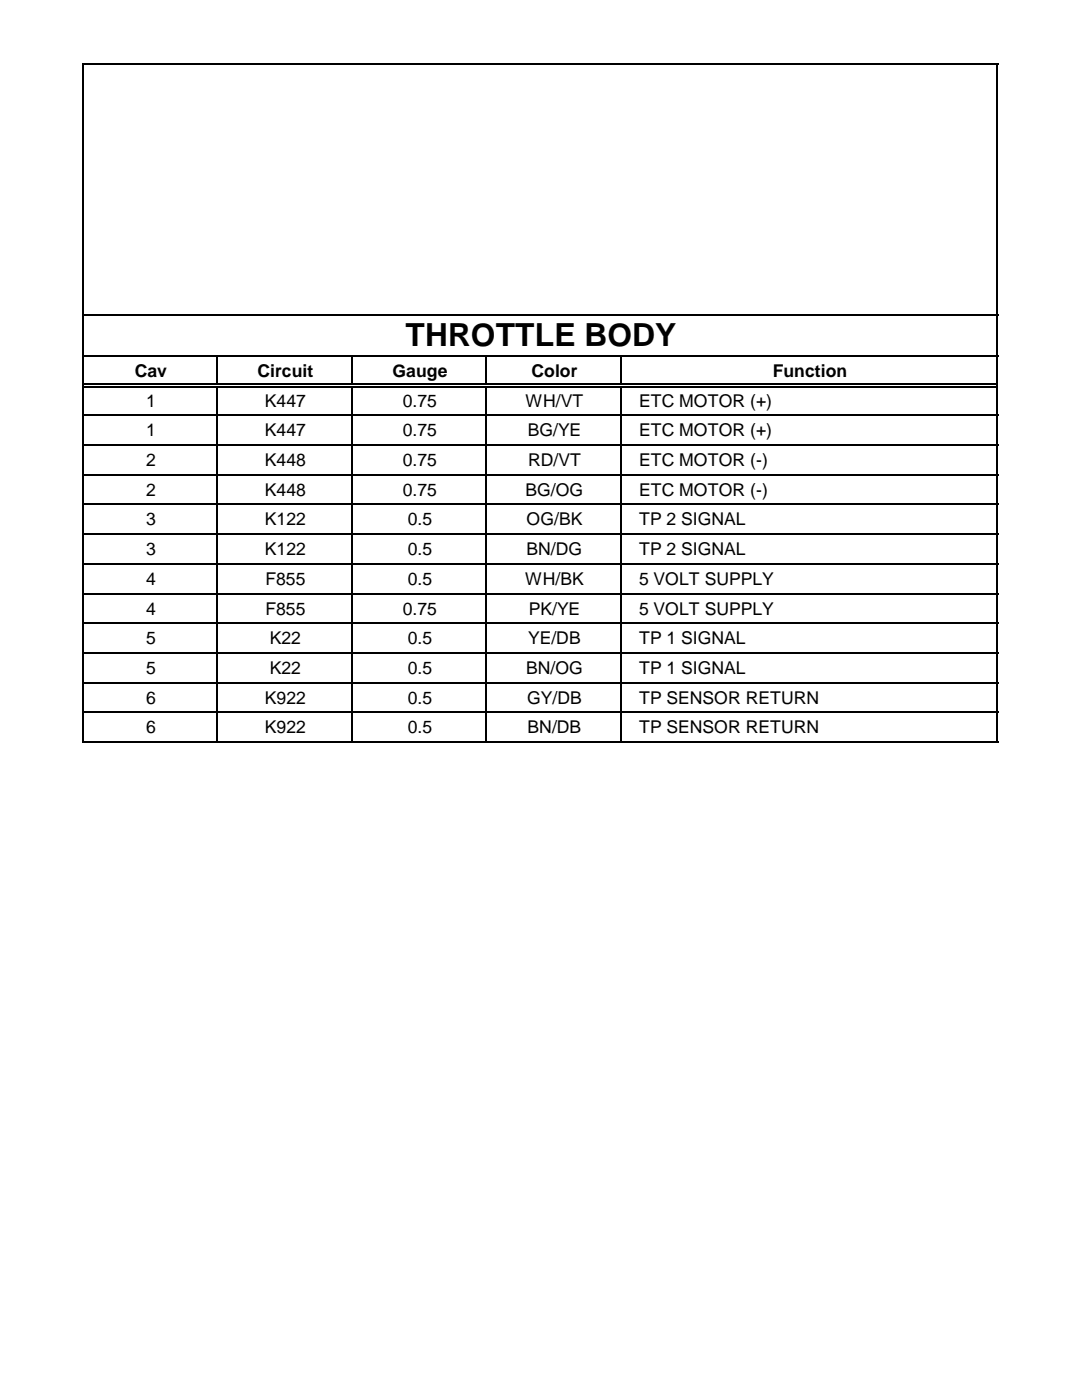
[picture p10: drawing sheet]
<svg xmlns="http://www.w3.org/2000/svg" width="216mm" height="279mm" viewBox="0 0 216 279" stroke-linecap="round" stroke-linejoin="round" font-family="sans-serif">
<defs><g id="words">
<text font-size="6.3" x="80.9" y="69">THROTTLE BODY</text>
<g font-size="3.5">
<text x="26.9" y="75.3">Cav</text>
<text x="51.4" y="75.3">Circuit</text>
<text x="78.3" y="75.3">Gauge</text>
<text x="106" y="75.3">Color</text>
<text x="154.2" y="75.3">Function</text>
<text x="29.2" y="81.2">1</text>
<text x="52.9" y="81.2">K447</text>
<text x="80.4" y="81.2">0.75</text>
<text x="104.9" y="81.2">WH/VT</text>
<text x="127.5" y="81.2">ETC MOTOR (+)</text>
<text x="29.2" y="87.1">1</text>
<text x="52.9" y="87.1">K447</text>
<text x="80.4" y="87.1">0.75</text>
<text x="105.3" y="87.1">BG/YE</text>
<text x="127.5" y="87.1">ETC MOTOR (+)</text>
<text x="29.2" y="93">2</text>
<text x="52.9" y="93">K448</text>
<text x="80.4" y="93">0.75</text>
<text x="105.4" y="93">RD/VT</text>
<text x="127.5" y="93">ETC MOTOR (-)</text>
<text x="29.2" y="98.9">2</text>
<text x="52.9" y="98.9">K448</text>
<text x="80.4" y="98.9">0.75</text>
<text x="104.9" y="98.9">BG/OG</text>
<text x="127.5" y="98.9">ETC MOTOR (-)</text>
<text x="29.2" y="104.9">3</text>
<text x="52.9" y="104.9">K122</text>
<text x="81.4" y="104.9">0.5</text>
<text x="105.1" y="104.9">OG/BK</text>
<text x="127.5" y="104.9">TP 2 SIGNAL</text>
<text x="29.2" y="110.8">3</text>
<text x="52.9" y="110.8">K122</text>
<text x="81.4" y="110.8">0.5</text>
<text x="105.1" y="110.8">BN/DG</text>
<text x="127.5" y="110.8">TP 2 SIGNAL</text>
<text x="29.2" y="116.7">4</text>
<text x="53" y="116.7">F855</text>
<text x="81.4" y="116.7">0.5</text>
<text x="104.8" y="116.7">WH/BK</text>
<text x="127.5" y="116.7">5 VOLT SUPPLY</text>
<text x="29.2" y="122.6">4</text>
<text x="53" y="122.6">F855</text>
<text x="80.4" y="122.6">0.75</text>
<text x="105.5" y="122.6">PK/YE</text>
<text x="127.5" y="122.6">5 VOLT SUPPLY</text>
<text x="29.2" y="128.6">5</text>
<text x="53.8" y="128.6">K22</text>
<text x="81.4" y="128.6">0.5</text>
<text x="105.4" y="128.6">YE/DB</text>
<text x="127.5" y="128.6">TP 1 SIGNAL</text>
<text x="29.2" y="134.5">5</text>
<text x="53.8" y="134.5">K22</text>
<text x="81.4" y="134.5">0.5</text>
<text x="105" y="134.5">BN/OG</text>
<text x="127.5" y="134.5">TP 1 SIGNAL</text>
<text x="29.2" y="140.4">6</text>
<text x="52.9" y="140.4">K922</text>
<text x="81.4" y="140.4">0.5</text>
<text x="105.2" y="140.4">GY/DB</text>
<text x="127.5" y="140.4">TP SENSOR RETURN</text>
<text x="29.2" y="146.3">6</text>
<text x="52.9" y="146.3">K922</text>
<text x="81.4" y="146.3">0.5</text>
<text x="105.3" y="146.3">BN/DB</text>
<text x="127.5" y="146.3">TP SENSOR RETURN</text>
</g>
</g></defs>
<g fill="none" stroke="#000" stroke-width=".34">
<path d="M16.6 12.7v135.6M16.7 12.9h182.5M199 13v135.3M16.7 62.8h182.5M16.7 71h182.5M16.7 76.6h182.1M16.7 77.3h182.1M43.4 71.2v5.3M43.4 77.5v70.8M70.2 71.2v5.3M70.2 77.5v70.8M97.1 71.2v5.3"/>
<path d="M97.1 77.5v70.8M123.9 71.2v5.3M123.9 77.5v70.8M16.7 82.9h182.5M16.7 88.8h182.5M16.7 94.7h182.5M16.7 100.7h182.5M16.7 106.6h182.5M16.7 112.5h182.5M16.7 118.4h182.5M16.7 124.4h182.5M16.7 130.3h182.5"/>
<path d="M16.7 136.2h182.5M16.7 142.2h182.5M16.7 148.1h182.5"/>
</g>
<use href="#words"/>
</svg>
